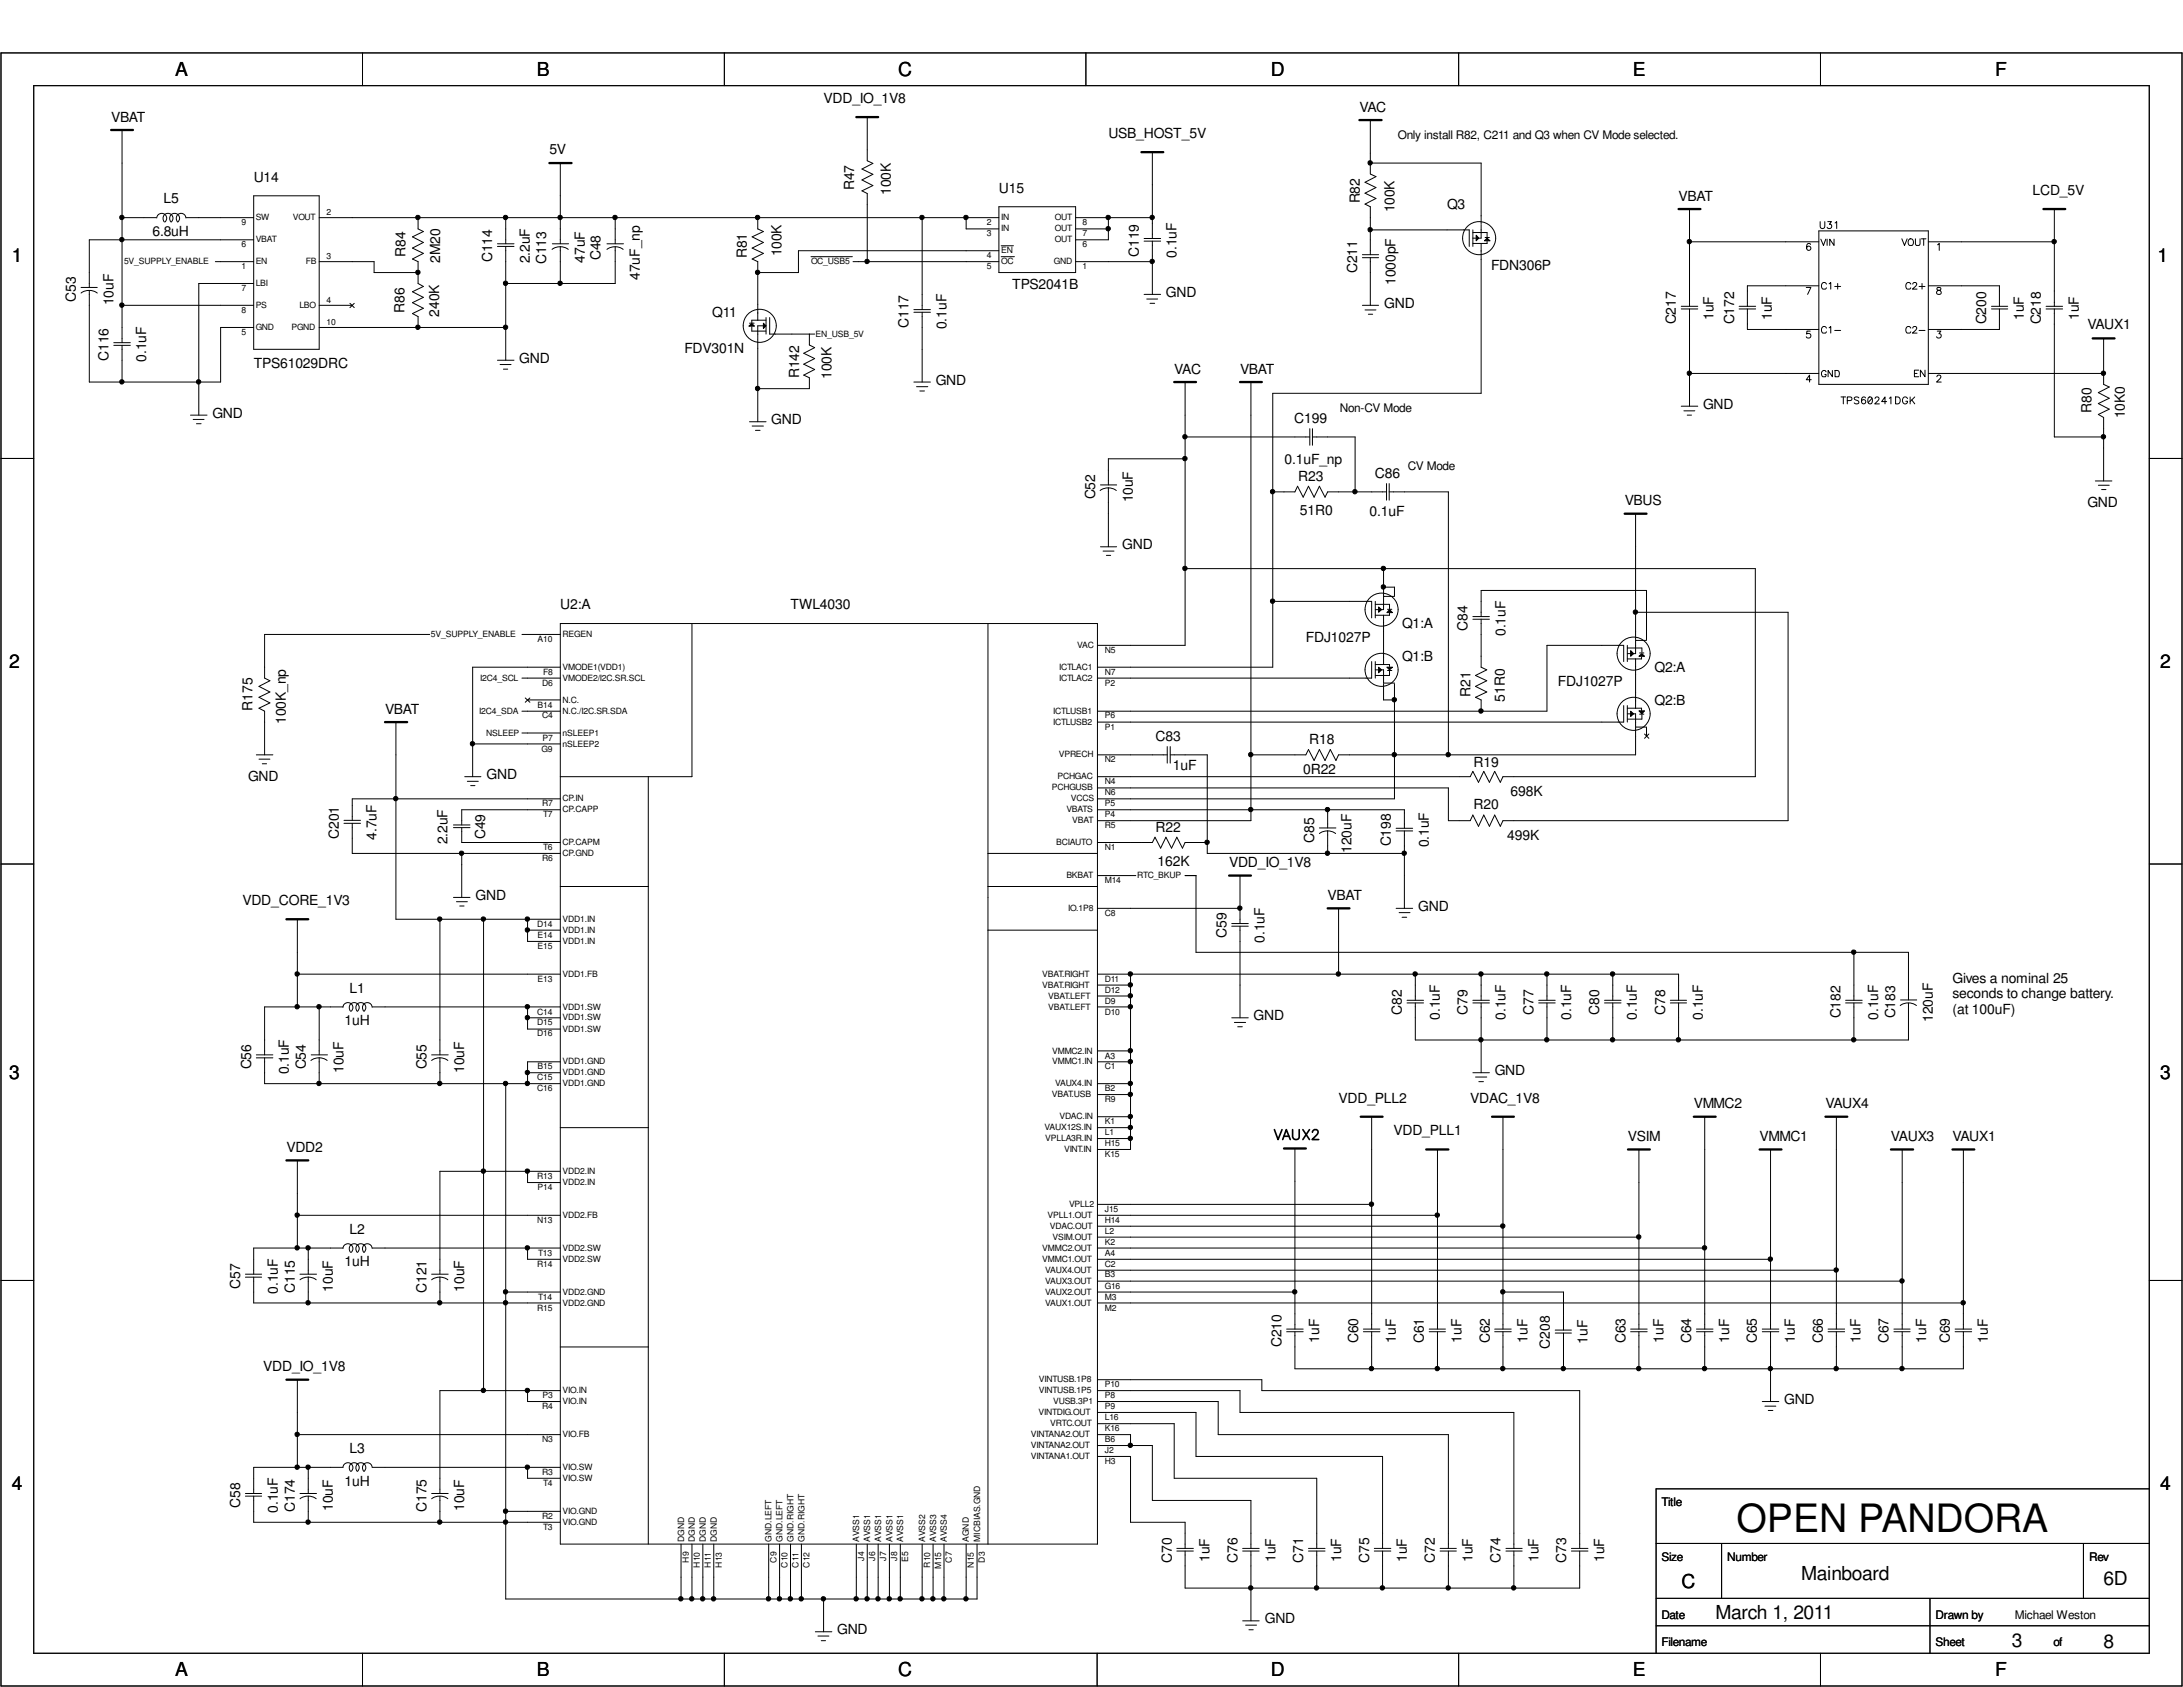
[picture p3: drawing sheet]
<svg xmlns="http://www.w3.org/2000/svg" width="279mm" height="216mm" viewBox="0 0 279 216" stroke-linecap="round" stroke-linejoin="round" font-family="sans-serif">
<defs><g id="words">
<text font-size="5" x="222.2" y="196">OPEN PANDORA</text>
<g font-size="2.5">
<text x="22.4" y="9.7">A</text>
<text x="68.7" y="9.7">B</text>
<text x="114.9" y="9.7">C</text>
<text x="162.6" y="9.7">D</text>
<text x="209" y="9.7">E</text>
<text x="255.4" y="9.7">F</text>
<text x="1.5" y="33.5">1</text>
<text x="276.1" y="33.5">1</text>
<text x="1.2" y="85.4">2</text>
<text x="276.5" y="85.4">2</text>
<text x="1.2" y="138">3</text>
<text x="276.5" y="138">3</text>
<text x="1.5" y="190.6">4</text>
<text x="276.5" y="190.6">4</text>
<text x="215.2" y="203.3">C</text>
<text x="230.5" y="202.2">Mainboard</text>
<text x="269.2" y="202.9">6D</text>
<text x="219.6" y="207.1">March 1, 2011</text>
<text x="22.4" y="214.5">A</text>
<text x="68.7" y="214.5">B</text>
<text x="114.9" y="214.5">C</text>
<text x="162.6" y="214.5">D</text>
<text x="209" y="214.5">E</text>
<text x="255.4" y="214.5">F</text>
<text x="257.5" y="210.8">3</text>
<text x="269.2" y="210.9">8</text>
</g>
<g font-size="1.8">
<text x="14.2" y="15.6">VBAT</text>
<text x="105.4" y="13.1">VDD_IO_1V8</text>
<text x="141.9" y="17.6">USB_HOST_5V</text>
<text x="174" y="14.3">VAC</text>
<text x="32.5" y="23.2">U14</text>
<text x="70.3" y="19.8">5V</text>
<text x="20.9" y="26">L5</text>
<text x="109.3" y="24.3" transform="rotate(-90 109.3 24.3)">R47</text>
<text x="114" y="24.9" transform="rotate(-90 114 24.9)">100K</text>
<text x="127.8" y="24.6">U15</text>
<text x="174" y="26" transform="rotate(-90 174 26)">R82</text>
<text x="178.5" y="27.2" transform="rotate(-90 178.5 27.2)">100K</text>
<text x="185.2" y="26.8">Q3</text>
<text x="214.8" y="25.7">VBAT</text>
<text x="260.1" y="24.9">LCD_5V</text>
<text x="19.5" y="30.2">6.8uH</text>
<text x="51.9" y="32.9" transform="rotate(-90 51.9 32.9)">R84</text>
<text x="56.3" y="33.7" transform="rotate(-90 56.3 33.7)">2M20</text>
<text x="63" y="33.6" transform="rotate(-90 63 33.6)">C114</text>
<text x="67.8" y="33.7" transform="rotate(-90 67.8 33.7)">2.2uF</text>
<text x="69.9" y="33.8" transform="rotate(-90 69.9 33.8)">C113</text>
<text x="74.8" y="33.6" transform="rotate(-90 74.8 33.6)">47uF</text>
<text x="76.9" y="33.3" transform="rotate(-90 76.9 33.3)">C48</text>
<text x="81.9" y="35.8" transform="rotate(-90 81.9 35.8)">47uF_np</text>
<text x="95.6" y="33.1" transform="rotate(-90 95.6 33.1)">R81</text>
<text x="100" y="32.8" transform="rotate(-90 100 32.8)">100K</text>
<text x="145.8" y="32.9" transform="rotate(-90 145.8 32.9)">C119</text>
<text x="150.6" y="33" transform="rotate(-90 150.6 33)">0.1uF</text>
<text x="173.7" y="35" transform="rotate(-90 173.7 35)">C211</text>
<text x="190.8" y="34.5">FDN306P</text>
<text x="9.7" y="38.7" transform="rotate(-90 9.7 38.7)">C53</text>
<text x="14.5" y="39.1" transform="rotate(-90 14.5 39.1)">10uF</text>
<text x="51.8" y="40" transform="rotate(-90 51.8 40)">R86</text>
<text x="56.2" y="40.5" transform="rotate(-90 56.2 40.5)">240K</text>
<text x="91.1" y="40.5">Q11</text>
<text x="116.3" y="42" transform="rotate(-90 116.3 42)">C117</text>
<text x="129.5" y="37">TPS2041B</text>
<text x="149.2" y="38">GND</text>
<text x="177.2" y="39.4">GND</text>
<text x="178.6" y="36.4" transform="rotate(-90 178.6 36.4)">1000pF</text>
<text x="214.5" y="41.5" transform="rotate(-90 214.5 41.5)">C217</text>
<text x="219.3" y="40.9" transform="rotate(-90 219.3 40.9)">1uF</text>
<text x="222" y="41.5" transform="rotate(-90 222 41.5)">C172</text>
<text x="226.8" y="40.9" transform="rotate(-90 226.8 40.9)">1uF</text>
<text x="254.2" y="41.5" transform="rotate(-90 254.2 41.5)">C200</text>
<text x="259" y="40.9" transform="rotate(-90 259 40.9)">1uF</text>
<text x="261.2" y="41.5" transform="rotate(-90 261.2 41.5)">C218</text>
<text x="266.1" y="40.9" transform="rotate(-90 266.1 40.9)">1uF</text>
<text x="13.9" y="46.2" transform="rotate(-90 13.9 46.2)">C116</text>
<text x="18.7" y="46.3" transform="rotate(-90 18.7 46.3)">0.1uF</text>
<text x="32.5" y="47.1">TPS61029DRC</text>
<text x="66.5" y="46.4">GND</text>
<text x="87.6" y="45.1">FDV301N</text>
<text x="121.2" y="42.1" transform="rotate(-90 121.2 42.1)">0.1uF</text>
<text x="150.3" y="47.8">VAC</text>
<text x="158.7" y="47.8">VBAT</text>
<text x="267.2" y="42.2">VAUX1</text>
<text x="27.2" y="53.5">GND</text>
<text x="102.3" y="48.4" transform="rotate(-90 102.3 48.4)">R142</text>
<text x="106.4" y="48.5" transform="rotate(-90 106.4 48.5)">100K</text>
<text x="119.8" y="49.2">GND</text>
<text x="218" y="52.3">GND</text>
<text x="267.7" y="52.8" transform="rotate(-90 267.7 52.8)">R80</text>
<text x="271.9" y="53.6" transform="rotate(-90 271.9 53.6)">10K0</text>
<text x="98.7" y="54.3">GND</text>
<text x="164.4" y="59.4">0.1uF_np</text>
<text x="165.7" y="54.1">C199</text>
<text x="140.2" y="63.9" transform="rotate(-90 140.2 63.9)">C52</text>
<text x="145" y="64.3" transform="rotate(-90 145 64.3)">10uF</text>
<text x="166.2" y="61.5">R23</text>
<text x="166.4" y="66">51R0</text>
<text x="175.3" y="66">0.1uF</text>
<text x="176" y="61.2">C86</text>
<text x="207.9" y="64.7">VBUS</text>
<text x="267.2" y="64.9">GND</text>
<text x="143.6" y="70.3">GND</text>
<text x="71.7" y="77.9">U2:A</text>
<text x="101.2" y="77.9">TWL4030</text>
<text x="167.1" y="82.2">FDJ1027P</text>
<text x="179.5" y="80.4">Q1:A</text>
<text x="187.8" y="80.7" transform="rotate(-90 187.8 80.7)">C84</text>
<text x="192.7" y="81.4" transform="rotate(-90 192.7 81.4)">0.1uF</text>
<text x="179.5" y="84.5">Q1:B</text>
<text x="188.2" y="89.2" transform="rotate(-90 188.2 89.2)">R21</text>
<text x="192.6" y="89.8" transform="rotate(-90 192.6 89.8)">51R0</text>
<text x="199.4" y="87.8">FDJ1027P</text>
<text x="211.8" y="86">Q2:A</text>
<text x="32.3" y="90.9" transform="rotate(-90 32.3 90.9)">R175</text>
<text x="36.6" y="92.7" transform="rotate(-90 36.6 92.7)">100K_np</text>
<text x="49.3" y="91.4">VBAT</text>
<text x="147.9" y="94.8">C83</text>
<text x="167.6" y="95.2">R18</text>
<text x="211.8" y="90.2">Q2:B</text>
<text x="31.7" y="100">GND</text>
<text x="62.3" y="99.7">GND</text>
<text x="150.1" y="98.5">1uF</text>
<text x="166.8" y="99.1">0R22</text>
<text x="188.6" y="98.2">R19</text>
<text x="193.3" y="101.9">698K</text>
<text x="43.3" y="107.4" transform="rotate(-90 43.3 107.4)">C201</text>
<text x="48.2" y="107.5" transform="rotate(-90 48.2 107.5)">4.7uF</text>
<text x="62.1" y="107.4" transform="rotate(-90 62.1 107.4)">C49</text>
<text x="147.9" y="106.4">R22</text>
<text x="168.2" y="107.8" transform="rotate(-90 168.2 107.8)">C85</text>
<text x="188.6" y="103.6">R20</text>
<text x="192.9" y="107.5">499K</text>
<text x="57.3" y="108.1" transform="rotate(-90 57.3 108.1)">2.2uF</text>
<text x="148.2" y="110.8">162K</text>
<text x="157.3" y="111">VDD_IO_1V8</text>
<text x="173" y="109.1" transform="rotate(-90 173 109.1)">120uF</text>
<text x="178" y="108.3" transform="rotate(-90 178 108.3)">C198</text>
<text x="182.9" y="108.5" transform="rotate(-90 182.9 108.5)">0.1uF</text>
<text x="31" y="115.8">VDD_CORE_1V3</text>
<text x="60.9" y="115.2">GND</text>
<text x="169.9" y="115.2">VBAT</text>
<text x="181.5" y="116.6">GND</text>
<text x="157" y="120" transform="rotate(-90 157 120)">C59</text>
<text x="161.8" y="120.7" transform="rotate(-90 161.8 120.7)">0.1uF</text>
<text x="249.9" y="125.8">Gives a nominal 25</text>
<text x="44.1" y="131.2">1uH</text>
<text x="44.7" y="127">L1</text>
<text x="160.4" y="130.6">GND</text>
<text x="179.4" y="129.8" transform="rotate(-90 179.4 129.8)">C82</text>
<text x="184.3" y="130.5" transform="rotate(-90 184.3 130.5)">0.1uF</text>
<text x="187.8" y="129.8" transform="rotate(-90 187.8 129.8)">C79</text>
<text x="192.7" y="130.5" transform="rotate(-90 192.7 130.5)">0.1uF</text>
<text x="196.3" y="129.8" transform="rotate(-90 196.3 129.8)">C77</text>
<text x="201.1" y="130.5" transform="rotate(-90 201.1 130.5)">0.1uF</text>
<text x="204.7" y="129.8" transform="rotate(-90 204.7 129.8)">C80</text>
<text x="209.5" y="130.5" transform="rotate(-90 209.5 130.5)">0.1uF</text>
<text x="213.1" y="129.8" transform="rotate(-90 213.1 129.8)">C78</text>
<text x="217.9" y="130.5" transform="rotate(-90 217.9 130.5)">0.1uF</text>
<text x="235.5" y="130.3" transform="rotate(-90 235.5 130.3)">C182</text>
<text x="240.4" y="130.5" transform="rotate(-90 240.4 130.5)">0.1uF</text>
<text x="242.6" y="130.3" transform="rotate(-90 242.6 130.3)">C183</text>
<text x="247.4" y="130.8" transform="rotate(-90 247.4 130.8)">120uF</text>
<text x="249.9" y="127.8">seconds to change battery.</text>
<text x="249.9" y="129.8">(at 100uF)</text>
<text x="32.1" y="136.9" transform="rotate(-90 32.1 136.9)">C56</text>
<text x="37" y="137.5" transform="rotate(-90 37 137.5)">0.1uF</text>
<text x="39.2" y="136.9" transform="rotate(-90 39.2 136.9)">C54</text>
<text x="44" y="137.3" transform="rotate(-90 44 137.3)">10uF</text>
<text x="54.6" y="136.9" transform="rotate(-90 54.6 136.9)">C55</text>
<text x="59.4" y="137.3" transform="rotate(-90 59.4 137.3)">10uF</text>
<text x="191.3" y="137.6">GND</text>
<text x="171.3" y="141.1">VDD_PLL2</text>
<text x="188.2" y="141.1">VDAC_1V8</text>
<text x="216.8" y="141.8">VMMC2</text>
<text x="233.6" y="141.8">VAUX4</text>
<text x="36.7" y="147.4">VDD2</text>
<text x="178.4" y="145.3">VDD_PLL1</text>
<text x="208.4" y="146">VSIM</text>
<text x="225.2" y="146">VMMC1</text>
<text x="242" y="146">VAUX3</text>
<text x="249.9" y="146">VAUX1</text>
<text x="44.7" y="157.9">L2</text>
<text x="30.7" y="164.9" transform="rotate(-90 30.7 164.9)">C57</text>
<text x="35.6" y="165.6" transform="rotate(-90 35.6 165.6)">0.1uF</text>
<text x="37.7" y="165.4" transform="rotate(-90 37.7 165.4)">C115</text>
<text x="42.6" y="165.3" transform="rotate(-90 42.6 165.3)">10uF</text>
<text x="44.1" y="162.1">1uH</text>
<text x="54.6" y="165.4" transform="rotate(-90 54.6 165.4)">C121</text>
<text x="59.4" y="165.3" transform="rotate(-90 59.4 165.3)">10uF</text>
<text x="164" y="172.4" transform="rotate(-90 164 172.4)">C210</text>
<text x="168.8" y="171.8" transform="rotate(-90 168.8 171.8)">1uF</text>
<text x="173.8" y="171.9" transform="rotate(-90 173.8 171.9)">C60</text>
<text x="178.6" y="171.8" transform="rotate(-90 178.6 171.8)">1uF</text>
<text x="182.2" y="171.9" transform="rotate(-90 182.2 171.9)">C61</text>
<text x="187.1" y="171.8" transform="rotate(-90 187.1 171.8)">1uF</text>
<text x="190.7" y="171.9" transform="rotate(-90 190.7 171.9)">C62</text>
<text x="195.5" y="171.8" transform="rotate(-90 195.5 171.8)">1uF</text>
<text x="198.4" y="172.6" transform="rotate(-90 198.4 172.6)">C208</text>
<text x="203.2" y="172" transform="rotate(-90 203.2 172)">1uF</text>
<text x="208" y="171.9" transform="rotate(-90 208 171.9)">C63</text>
<text x="212.9" y="171.8" transform="rotate(-90 212.9 171.8)">1uF</text>
<text x="216.5" y="171.9" transform="rotate(-90 216.5 171.9)">C64</text>
<text x="221.3" y="171.8" transform="rotate(-90 221.3 171.8)">1uF</text>
<text x="224.9" y="171.9" transform="rotate(-90 224.9 171.9)">C65</text>
<text x="229.7" y="171.8" transform="rotate(-90 229.7 171.8)">1uF</text>
<text x="233.3" y="171.9" transform="rotate(-90 233.3 171.9)">C66</text>
<text x="238.1" y="171.8" transform="rotate(-90 238.1 171.8)">1uF</text>
<text x="241.7" y="171.9" transform="rotate(-90 241.7 171.9)">C67</text>
<text x="246.5" y="171.8" transform="rotate(-90 246.5 171.8)">1uF</text>
<text x="249.6" y="171.9" transform="rotate(-90 249.6 171.9)">C69</text>
<text x="254.4" y="171.8" transform="rotate(-90 254.4 171.8)">1uF</text>
<text x="33.7" y="175.4">VDD_IO_1V8</text>
<text x="228.3" y="179.7">GND</text>
<text x="44.7" y="186">L3</text>
<text x="44.1" y="190.1">1uH</text>
<text x="30.7" y="193" transform="rotate(-90 30.7 193)">C58</text>
<text x="35.6" y="193.6" transform="rotate(-90 35.6 193.6)">0.1uF</text>
<text x="37.7" y="193.5" transform="rotate(-90 37.7 193.5)">C174</text>
<text x="42.6" y="193.4" transform="rotate(-90 42.6 193.4)">10uF</text>
<text x="54.6" y="193.5" transform="rotate(-90 54.6 193.5)">C175</text>
<text x="59.4" y="193.4" transform="rotate(-90 59.4 193.4)">10uF</text>
<text x="150" y="200" transform="rotate(-90 150 200)">C70</text>
<text x="154.8" y="199.9" transform="rotate(-90 154.8 199.9)">1uF</text>
<text x="158.4" y="200" transform="rotate(-90 158.4 200)">C76</text>
<text x="163.2" y="199.9" transform="rotate(-90 163.2 199.9)">1uF</text>
<text x="166.8" y="200" transform="rotate(-90 166.8 200)">C71</text>
<text x="171.7" y="199.9" transform="rotate(-90 171.7 199.9)">1uF</text>
<text x="175.2" y="200" transform="rotate(-90 175.2 200)">C75</text>
<text x="180" y="199.9" transform="rotate(-90 180 199.9)">1uF</text>
<text x="183.6" y="200" transform="rotate(-90 183.6 200)">C72</text>
<text x="188.5" y="199.9" transform="rotate(-90 188.5 199.9)">1uF</text>
<text x="192.1" y="200" transform="rotate(-90 192.1 200)">C74</text>
<text x="196.9" y="199.9" transform="rotate(-90 196.9 199.9)">1uF</text>
<text x="200.4" y="200" transform="rotate(-90 200.4 200)">C73</text>
<text x="205.3" y="199.9" transform="rotate(-90 205.3 199.9)">1uF</text>
<text x="107.1" y="209.2">GND</text>
<text x="161.9" y="207.8">GND</text>
</g>
<g font-size="1.5">
<text x="178.9" y="17.8">Only install R82, C211 and Q3 when CV Mode selected.</text>
<text x="171.5" y="52.7">Non-CV Mode</text>
<text x="180.2" y="60.2">CV Mode</text>
<text x="212.6" y="192.8">Title</text>
<text x="212.6" y="199.8">Size</text>
<text x="221.1" y="199.8">Number</text>
<text x="267.4" y="199.8">Rev</text>
<text x="212.6" y="207.2">Date</text>
<text x="247.7" y="207.2">Drawn by</text>
<text x="257.9" y="207.2">Michael Weston</text>
<text x="212.6" y="210.7">Filename</text>
<text x="247.7" y="210.7">Sheet</text>
<text x="262.8" y="210.7">of</text>
</g>
<g font-size="1.1">
<text x="30.9" y="28.8">9</text>
<text x="32.7" y="28.2">SW</text>
<text x="37.5" y="28.2">VOUT</text>
<text x="41.8" y="27.6">2</text>
<text x="126.3" y="28.8">2</text>
<text x="128.1" y="28.2">IN</text>
<text x="128.1" y="29.6">IN</text>
<text x="135" y="28.2">OUT</text>
<text x="135" y="29.6">OUT</text>
<text x="138.6" y="28.8">8</text>
<text x="15.9" y="33.8">5V_SUPPLY_ENABLE</text>
<text x="30.9" y="31.6">6</text>
<text x="30.9" y="34.5">1</text>
<text x="32.7" y="31">VBAT</text>
<text x="32.7" y="33.8">EN</text>
<text x="39.2" y="33.8">FB</text>
<text x="41.8" y="33.2">3</text>
<text x="103.8" y="33.8">OC_USB5</text>
<text x="126.3" y="33.1">4</text>
<text x="126.3" y="30.2">3</text>
<text x="126.3" y="34.5">5</text>
<text x="128.1" y="32.4">EN</text>
<text x="128.1" y="33.8">OC</text>
<text x="134.9" y="33.8">GND</text>
<text x="135" y="31">OUT</text>
<text x="138.6" y="30.2">7</text>
<text x="138.6" y="31.6">6</text>
<text x="138.6" y="34.5">1</text>
<text x="30.9" y="40">8</text>
<text x="30.9" y="37.3">7</text>
<text x="32.7" y="39.4">PS</text>
<text x="32.7" y="36.6">LBI</text>
<text x="38.3" y="39.4">LBO</text>
<text x="41.8" y="38.8">4</text>
<text x="41.8" y="41.6">10</text>
<text x="30.9" y="42.9">5</text>
<text x="32.7" y="42.2">GND</text>
<text x="37.3" y="42.2">PGND</text>
<text x="104.4" y="43.1">EN_USB_5V</text>
<text x="55.2" y="81.5">5V_SUPPLY_ENABLE</text>
<text x="68.8" y="82.1">A10</text>
<text x="72" y="81.5">REGEN</text>
<text x="137.9" y="82.9">VAC</text>
<text x="141.4" y="83.6">N5</text>
<text x="61.5" y="87.1">I2C4_SCL</text>
<text x="69.4" y="87.8">D6</text>
<text x="69.5" y="86.4">F8</text>
<text x="72" y="85.7">VMODE1(VDD1)</text>
<text x="72" y="87.1">VMODE2/I2C.SR.SCL</text>
<text x="72" y="89.9">N.C.</text>
<text x="135.6" y="87.1">ICTLAC2</text>
<text x="135.6" y="85.7">ICTLAC1</text>
<text x="141.4" y="87.8">P2</text>
<text x="141.4" y="86.4">N7</text>
<text x="61.3" y="91.4">I2C4_SDA</text>
<text x="62.2" y="94.1">NSLEEP</text>
<text x="68.8" y="90.6">B14</text>
<text x="69.4" y="91.9">C4</text>
<text x="69.4" y="94.8">P7</text>
<text x="72" y="91.4">N.C./I2C.SR.SDA</text>
<text x="72" y="95.5">nSLEEP2</text>
<text x="72" y="94.1">nSLEEP1</text>
<text x="134.8" y="92.8">ICTLUSB2</text>
<text x="134.8" y="91.4">ICTLUSB1</text>
<text x="141.4" y="93.4">P1</text>
<text x="141.4" y="91.9">P6</text>
<text x="69.3" y="96.2">G9</text>
<text x="134.6" y="101.1">PCHGUSB</text>
<text x="135.3" y="99.7">PCHGAC</text>
<text x="135.5" y="96.9">VPRECH</text>
<text x="141.4" y="97.6">N2</text>
<text x="141.4" y="100.4">N4</text>
<text x="141.4" y="101.8">N6</text>
<text x="69.4" y="103.2">R7</text>
<text x="69.5" y="104.6">T7</text>
<text x="72" y="102.6">CP.IN</text>
<text x="72" y="104">CP.CAPP</text>
<text x="136.5" y="104">VBATS</text>
<text x="137.1" y="102.6">VCCS</text>
<text x="137.2" y="105.4">VBAT</text>
<text x="141.4" y="106">R5</text>
<text x="141.4" y="104.6">P4</text>
<text x="141.4" y="103.2">P5</text>
<text x="69.4" y="110.2">R6</text>
<text x="69.5" y="108.8">T6</text>
<text x="72" y="109.6">CP.GND</text>
<text x="72" y="108.2">CP.CAPM</text>
<text x="135.2" y="108.2">BCIAUTO</text>
<text x="136.5" y="112.4">BKBAT</text>
<text x="141.4" y="113">M14</text>
<text x="141.4" y="108.8">N1</text>
<text x="145.5" y="112.4">RTC_BKUP</text>
<text x="68.7" y="118.6">D14</text>
<text x="72" y="118">VDD1.IN</text>
<text x="72" y="119.4">VDD1.IN</text>
<text x="136.7" y="116.6">IO.1P8</text>
<text x="141.4" y="117.2">C8</text>
<text x="68.8" y="121.4">E15</text>
<text x="68.8" y="120">E14</text>
<text x="68.8" y="125.6">E13</text>
<text x="72" y="120.8">VDD1.IN</text>
<text x="72" y="125">VDD1.FB</text>
<text x="133.4" y="125">VBAT.RIGHT</text>
<text x="141.4" y="125.6">D11</text>
<text x="68.7" y="131.2">D15</text>
<text x="68.7" y="129.8">C14</text>
<text x="72" y="130.6">VDD1.SW</text>
<text x="72" y="129.2">VDD1.SW</text>
<text x="133.4" y="126.4">VBAT.RIGHT</text>
<text x="134.2" y="129.2">VBAT.LEFT</text>
<text x="134.2" y="127.8">VBAT.LEFT</text>
<text x="141.4" y="127">D12</text>
<text x="141.4" y="129.8">D10</text>
<text x="141.4" y="128.4">D9</text>
<text x="68.7" y="132.6">D16</text>
<text x="68.8" y="136.9">B15</text>
<text x="72" y="137.6">VDD1.GND</text>
<text x="72" y="136.2">VDD1.GND</text>
<text x="72" y="132">VDD1.SW</text>
<text x="134.7" y="134.8">VMMC2.IN</text>
<text x="134.7" y="136.2">VMMC1.IN</text>
<text x="141.4" y="135.5">A3</text>
<text x="141.4" y="136.9">C1</text>
<text x="68.7" y="139.7">C16</text>
<text x="68.7" y="138.3">C15</text>
<text x="72" y="139">VDD1.GND</text>
<text x="134.6" y="140.4">VBAT.USB</text>
<text x="135" y="139">VAUX4.IN</text>
<text x="135.6" y="143.3">VDAC.IN</text>
<text x="141.4" y="143.9">K1</text>
<text x="141.4" y="139.7">B2</text>
<text x="141.4" y="141.1">R9</text>
<text x="133.7" y="144.7">VAUX12S.IN</text>
<text x="133.8" y="146">VPLLA3R.IN</text>
<text x="136.2" y="147.4">VINT.IN</text>
<text x="141.4" y="148.1">K15</text>
<text x="141.4" y="146.7">H15</text>
<text x="141.4" y="145.3">L1</text>
<text x="68.7" y="150.9">R13</text>
<text x="68.8" y="152.3">P14</text>
<text x="72" y="155.9">VDD2.FB</text>
<text x="72" y="151.6">VDD2.IN</text>
<text x="72" y="150.2">VDD2.IN</text>
<text x="134.1" y="155.9">VPLL1.OUT</text>
<text x="136.8" y="154.5">VPLL2</text>
<text x="141.4" y="155.1">J15</text>
<text x="68.7" y="156.5">N13</text>
<text x="68.9" y="160.7">T13</text>
<text x="72" y="160.1">VDD2.SW</text>
<text x="72" y="161.5">VDD2.SW</text>
<text x="133.4" y="160.1">VMMC2.OUT</text>
<text x="133.4" y="161.5">VMMC1.OUT</text>
<text x="134.4" y="157.3">VDAC.OUT</text>
<text x="134.7" y="158.7">VSIM.OUT</text>
<text x="141.4" y="159.3">K2</text>
<text x="141.4" y="160.7">A4</text>
<text x="141.4" y="156.5">H14</text>
<text x="141.4" y="157.9">L2</text>
<text x="68.7" y="167.7">R15</text>
<text x="68.7" y="162.1">R14</text>
<text x="68.9" y="166.3">T14</text>
<text x="72" y="167.1">VDD2.GND</text>
<text x="72" y="165.7">VDD2.GND</text>
<text x="133.8" y="164.3">VAUX3.OUT</text>
<text x="133.8" y="167.1">VAUX1.OUT</text>
<text x="133.8" y="162.9">VAUX4.OUT</text>
<text x="133.8" y="165.7">VAUX2.OUT</text>
<text x="141.4" y="164.9">G16</text>
<text x="141.4" y="167.7">M2</text>
<text x="141.4" y="163.5">B3</text>
<text x="141.4" y="166.3">M3</text>
<text x="141.4" y="162.1">C2</text>
<text x="69.4" y="178.9">P3</text>
<text x="72" y="179.7">VIO.IN</text>
<text x="72" y="178.3">VIO.IN</text>
<text x="133" y="176.9">VINTUSB.1P8</text>
<text x="133" y="178.3">VINTUSB.1P5</text>
<text x="134.8" y="179.7">VUSB.3P1</text>
<text x="141.4" y="177.5">P10</text>
<text x="141.4" y="178.9">P8</text>
<text x="69.4" y="180.3">R4</text>
<text x="69.4" y="184.6">N3</text>
<text x="72" y="183.9">VIO.FB</text>
<text x="132" y="185.3">VINTANA2.OUT</text>
<text x="132" y="183.9">VINTANA2.OUT</text>
<text x="132.9" y="181.1">VINTDIG.OUT</text>
<text x="134.4" y="182.5">VRTC.OUT</text>
<text x="141.4" y="183.1">K16</text>
<text x="141.4" y="186">J2</text>
<text x="141.4" y="181.7">L16</text>
<text x="141.4" y="184.6">B6</text>
<text x="141.4" y="180.3">P9</text>
<text x="69.4" y="188.8">R3</text>
<text x="69.5" y="190.2">T4</text>
<text x="72" y="189.5">VIO.SW</text>
<text x="72" y="188.1">VIO.SW</text>
<text x="132" y="186.7">VINTANA1.OUT</text>
<text x="141.4" y="187.4">H3</text>
<text x="69.4" y="194.4">R2</text>
<text x="69.5" y="195.8">T3</text>
<text x="72" y="193.8">VIO.GND</text>
<text x="72" y="195.2">VIO.GND</text>
<text x="87.5" y="197.3" transform="rotate(-90 87.5 197.3)">DGND</text>
<text x="88.9" y="197.3" transform="rotate(-90 88.9 197.3)">DGND</text>
<text x="90.3" y="197.3" transform="rotate(-90 90.3 197.3)">DGND</text>
<text x="91.7" y="197.3" transform="rotate(-90 91.7 197.3)">DGND</text>
<text x="98.8" y="197.3" transform="rotate(-90 98.8 197.3)">GND.LEFT</text>
<text x="100.2" y="197.3" transform="rotate(-90 100.2 197.3)">GND.LEFT</text>
<text x="101.6" y="197.3" transform="rotate(-90 101.6 197.3)">GND.RIGHT</text>
<text x="103" y="197.3" transform="rotate(-90 103 197.3)">GND.RIGHT</text>
<text x="110" y="197.3" transform="rotate(-90 110 197.3)">AVSS1</text>
<text x="111.4" y="197.3" transform="rotate(-90 111.4 197.3)">AVSS1</text>
<text x="112.8" y="197.3" transform="rotate(-90 112.8 197.3)">AVSS1</text>
<text x="114.2" y="197.3" transform="rotate(-90 114.2 197.3)">AVSS1</text>
<text x="115.6" y="197.3" transform="rotate(-90 115.6 197.3)">AVSS1</text>
<text x="118.4" y="197.3" transform="rotate(-90 118.4 197.3)">AVSS2</text>
<text x="119.8" y="197.3" transform="rotate(-90 119.8 197.3)">AVSS3</text>
<text x="121.2" y="197.3" transform="rotate(-90 121.2 197.3)">AVSS4</text>
<text x="124" y="197.3" transform="rotate(-90 124 197.3)">AGND</text>
<text x="125.4" y="197.3" transform="rotate(-90 125.4 197.3)">MICBIAS.GND</text>
<text x="88.2" y="200" transform="rotate(-90 88.2 200)">H9</text>
<text x="89.6" y="200.6" transform="rotate(-90 89.6 200.6)">H10</text>
<text x="91" y="200.6" transform="rotate(-90 91 200.6)">H11</text>
<text x="92.4" y="200.6" transform="rotate(-90 92.4 200.6)">H13</text>
<text x="99.4" y="200" transform="rotate(-90 99.4 200)">C9</text>
<text x="100.8" y="200.6" transform="rotate(-90 100.8 200.6)">C10</text>
<text x="102.2" y="200.6" transform="rotate(-90 102.2 200.6)">C11</text>
<text x="103.6" y="200.6" transform="rotate(-90 103.6 200.6)">C12</text>
<text x="110.6" y="199.7" transform="rotate(-90 110.6 199.7)">J4</text>
<text x="112" y="199.7" transform="rotate(-90 112 199.7)">J6</text>
<text x="113.4" y="199.7" transform="rotate(-90 113.4 199.7)">J7</text>
<text x="114.8" y="199.7" transform="rotate(-90 114.8 199.7)">J8</text>
<text x="116.2" y="199.9" transform="rotate(-90 116.2 199.9)">E5</text>
<text x="119" y="200.6" transform="rotate(-90 119 200.6)">R10</text>
<text x="120.4" y="200.7" transform="rotate(-90 120.4 200.7)">M15</text>
<text x="121.8" y="200" transform="rotate(-90 121.8 200)">C7</text>
<text x="124.6" y="200.6" transform="rotate(-90 124.6 200.6)">N15</text>
<text x="126.1" y="200" transform="rotate(-90 126.1 200)">D3</text>
</g>
</g></defs>
<g fill="none" stroke="#000" stroke-width=".13">
<path d="M.1 6.8h279.2v209h-279.2zM4.3 11h270.8v200.6h-270.8zM15.6 16.6v27.3M46.4 6.8v4.2M92.7 6.8v4.2M111 15v5.6l.7 .3-1.4 .7 1.4 .7-1.4 .7 1.4 .7-1.4 .7 .7 .4v8.7M139 6.8v4.2M147.5 19.5v11M175.4 15.4v6.9l.7 .3-1.4 .7 1.4 .7-1.4 .7 1.4 .7-1.4 .7 .7 .4v6.1M186.7 6.8v4.2M233 6.8v4.2M10.4 37.5a1.76 1.76 0 0 1 2 0"/>
<path d="M10.4 36.8h2M11.4 37.2v11.7h16.8v-7h4.3M15.6 39.1h16.9M15.6 27.9h4.4M20.1 27.9a.63 .63 0 0 1 .9-.5 .63 .63 0 0 1 .1 1M21 28.4a.64 .64 0 0 1 0-.9 .64 .64 0 0 1 .9 0 .64 .64 0 0 1 0 .9M21.9 28.4a.64 .64 0 0 1 0-.9 .64 .64 0 0 1 .9 0 .64 .64 0 0 1 0 .9M23.8 27.9a.63 .63 0 0 0-.9-.5 .63 .63 0 0 0-.2 1M23.8 27.9h8.7M27.6 33.5h4.9M32.5 36.3h-7.1v16.8M32.5 30.7h-21.1v6.1"/>
<path d="M32.5 25.1h8.4v19.6h-8.4zM40.9 33.5h7v1.4h5.6M40.9 39.1h4.2M40.9 27.9h86.9M44.8 38.8l.5 .6M45.3 38.8l-.5 .6M53.5 27.9v1.4l.7 .3-1.4 .7 1.4 .7-1.4 .7 1.4 .7-1.4 .7 .7 .4v2.8l.7 .4-1.4 .6 1.4 .8-1.4 .6 1.4 .8-1.4 .6 .7 .4v1.4M63.7 31.2h2.1M63.7 31.5h2.1M64.7 27.9v3.3M64.7 31.5v14.6M70.7 31.9a1.76 1.76 0 0 1 2 0"/>
<path d="M70.7 31.2h2.1M71.7 20.9v10.3M71.7 31.5v4.8M77.7 31.9a1.76 1.76 0 0 1 2.1 0M77.7 31.2h2.1M78.7 31.5v4.8h-14M78.7 27.9v3.3M97 27.9v1.4l.7 .3-1.4 .7 1.4 .7-1.4 .7 1.4 .7-1.4 .7 .7 .4v7.5M103.8 32.9h5.3M109.2 33.5h18.6M117 40h2.1M117 39.6h2.1"/>
<path d="M118 27.9v11.7M118 40v8.9M123.7 27.9v1.4h4.1M127.8 32.1h-25.6v2.8h-5.2M127.8 26.5h9.9v8.4h-9.9zM128.1 32.9h1.7M128.1 31.5h1.6M137.7 33.5h9.8M137.7 27.9h9.8M137.7 29.3h4.2M141.9 27.9v2.8h-4.2M146.4 30.9h2.1"/>
<path d="M146.4 30.5h2.1M146.4 37.7h2.1M146.8 38.3h1.4M147.2 38.8h.6M147.5 30.9v6.8M174.4 39.1h2M174.4 33h2M174.4 32.6h2M174.7 39.7h1.4M175.4 20.9h14.2v7.8M175.4 33v6.1M175.4 29.4h12.6v2.1"/>
<path d="M188.5 29.8h1.8v.5M188.5 29.4v2.1M188.9 30.1l.4 .4-.4 .3zM189.6 28.8v1.7h-1.1M189.6 31.2v19.1h-26.7v35.1h-22.4M190.1 30.4h.5M190.3 30.5l.4 .3h-.7zM190.3 30.9v.3h-1.8M215.2 39.5h2.1M215.2 39.2h2.1M216.2 26.8v12.4M216.2 39.5v12.5"/>
<path d="M216.2 30.9h16.6M222.6 39.5h2.1M222.6 39.2h2.1M223.6 39.5v2.7h9.2M231.2 36.8h.6l-.4 .9M231.7 31.3v-.1a.29 .29 0 0 0-.4 .1 .52 .52 0 0 0 .2 .7 .28 .28 0 0 0 .3-.2 .28 .28 0 0 0-.3-.3 .28 .28 0 0 0-.3 .2M232.8 36.6h-9.2v2.6M232.8 29.5h14v19.7h-14zM233 28.4v.6l.2 .3 .3-.2 .1-.7M233 30.6l.4 .8 .3-.8M233.8 36.4a.33 .33 0 0 0-.4-.2 .33 .33 0 0 0-.3 .3l.1 .3 .1 .2h.3l.2-.2M233.8 30.6v.8"/>
<path d="M233.9 28.4h.5l-.3 .3a.3 .3 0 0 1 .3 .5 .3 .3 0 0 1-.6-.1M234.1 36.3l.2-.1v.8M234.7 30.6v.8l-.5-.8v.8M234.8 36.7h.8M234.9 28.5l.2-.1v.9M235.2 36.3v.7M243.4 30.6l.4 .8 .3-.8M244.3 30.7l.1-.1a.44 .44 0 0 1 .5 .3 .44 .44 0 0 1-.2 .5h-.3l-.1-.1-.1-.2zM244.6 36.4a.33 .33 0 0 0-.4-.2 .33 .33 0 0 0-.3 .3l.1 .3 .1 .2h.3l.2-.2M244.8 36.4l.2-.2h.2l.1 .1-.1 .3-.4 .4h.6M245.2 30.6v.6l.1 .2h.3l.1-.1v-.7M245.6 36.7h.8"/>
<path d="M245.9 30.6h.6M246 36.3v.7M246.2 30.6v.8M246.8 36.6h9.1v2.6M246.8 30.9h16.1M247.9 36.8v.3l.4 .1 .2 .2a.3 .3 0 0 1-.3 .3 .3 .3 0 0 1-.3-.3l.1-.2 .4-.1v-.2a.33 .33 0 0 0-.5-.1zM248 31.3l.2-.1v.8M254.9 39.5h2.1M254.9 39.2h2.1M255.9 39.5v2.7h-9.1M261.9 39.5h2.1M261.9 39.2h2.1"/>
<path d="M262.9 26.8v12.4M262.9 39.5v16.4h6.3M.1 58.7h4.2M14.6 44.2h2.1M14.6 43.9h2.1M15.6 44.2v4.7M24.4 53.1h2.1M24.7 53.7h1.4M25.1 54.2h.6M40.9 41.9h23.8M63.7 46.1h2.1M64 46.7h1.4"/>
<path d="M64.4 47.2h.6M95.8 41.7l.4-.3 .4 .3zM95.9 41.4h.6M95.9 54h2.1M96.2 41.8v.6h1.8M96.3 54.5h1.4M96.7 55.1h.6M97 43.4v10.6M97.7 41.4l.3 .3-.3 .3zM98 41.7h-1v1.7M98 41h-1.8v.3M98 40.6v2.2"/>
<path d="M98.5 40.6v2.2h5.8M103.6 42.8v1.4l.7 .3-1.4 .7 1.4 .7-1.4 .7 1.4 .7-1.4 .7 .7 .3v1.4h-6.6M117 48.9h2.1M117.3 49.5h1.4M117.7 50h.6M151.7 48.9v33.7h-11.2M151.7 58.7h-9.8v3.4M151.7 55.9h15.9M160.1 48.9v56.1h-19.6M167.6 54.9v2.1M168 55.9h5.4v7M168 54.9v2.1"/>
<path d="M175.1 40.2h.6M215.2 52h2.1M215.5 52.6h1.4M215.9 53.1h.6M216.2 47.8h16.6M231.7 42.4h-.4l-.1 .4a.31 .31 0 0 1 .5-.1 .31 .31 0 0 1-.1 .5 .31 .31 0 0 1-.4-.1M231.8 48.6h-.6l.4-.6v.9M233.7 47.6a.31 .31 0 0 0-.3-.2 .31 .31 0 0 0-.3 .3l.1 .3 .1 .2h.3l.1-.3h-.1M233.8 42a.33 .33 0 0 0-.4-.2 .33 .33 0 0 0-.3 .3l.1 .4 .1 .1h.3l.2-.1M234.1 42l.2-.2v.8M234.5 47.4v.8l-.5-.8v.8M234.8 42.3h.8"/>
<path d="M234.9 47.4h.3a.5 .5 0 0 1 .1 .8h-.4zM235.6 50.8h.6M235.9 50.8v.9M236.4 51.3l.5-.1 .1-.1v-.2l-.6-.1v.9M237.9 50.9l-.2-.1-.4 .1 .1 .2 .4 .2 .1 .1v.2l-.2 .1-.4-.1M238.8 50.9l-.1-.1a.29 .29 0 0 0-.4 .2 .52 .52 0 0 0 .2 .7 .28 .28 0 0 0 .3-.3 .28 .28 0 0 0-.3-.3 .28 .28 0 0 0-.2 .3M239.2 50.8a.29 .29 0 0 1 .4 .2v.2a.38 .38 0 0 1-.3 .5 .57 .57 0 0 1-.1-.9zM239.6 51l-.5 .5M240 51l.2-.2h.2l.1 .2-.1 .3-.5 .4h.6M241.5 51.4h-.7l.5-.6v.9M241.8 51l.2-.2v.9M242.6 50.8h.3a.47 .47 0 0 1 .3 .4 .47 .47 0 0 1-.3 .5h-.3z"/>
<path d="M244.1 51a.33 .33 0 0 0-.3-.2 .33 .33 0 0 0-.3 .3v.3a.32 .32 0 0 0 .3 .3 .32 .32 0 0 0 .3-.3h-.2M244.5 50.8v.9M244.6 42a.33 .33 0 0 0-.4-.2 .33 .33 0 0 0-.3 .3l.1 .4 .1 .1h.3l.2-.1M244.7 51.2l.4 .5M244.8 42l.2-.2h.2l.1 .2-.1 .2-.4 .4h.6M245 47.8h.4M245.1 50.8l-.6 .6M245.6 47.4h-.6v.8h.6M245.6 42.3h.8M246.4 47.4v.8l-.6-.8v.8M246.8 47.8h22.4M247.9 48.2l.2-.2h.2l.1 .2-.1 .3-.4 .4h.6"/>
<path d="M247.9 42.4h.5l-.2 .3a.3 .3 0 0 1 .2 .5 .3 .3 0 0 1-.5-.1M269.2 43.3v5.9l.8 .3-1.4 .7 1.4 .8-1.4 .6 1.4 .8-1.4 .6 .6 .4v8.2M275.1 58.7h4.2M71.7 79.8h68.8v117.8h-68.8zM88.6 79.8v19.6h-16.9M126.4 79.8v117.8M140.8 62.8a1.76 1.76 0 0 1 2.1 0M140.8 62.1h2.1M140.8 70h2.1M141.2 70.5h1.4M141.6 71.1h.6M141.9 62.4v7.6"/>
<path d="M151.7 72.8h73v26.6h-32.3l-.4 .7-.7-1.4-.7 1.4-.7-1.4-.7 1.4-.7-1.4-.3 .7h-47.7M162.9 62.9h2.8l.4-.7 .7 1.4 .7-1.4 .7 1.4 .7-1.4 .7 1.4 .3-.7h7.6M162.9 77h12.7v2.1M176 77.3h1.8v.6M176 77v2.1M176.4 77.7l.4 .3-.4 .4zM177.1 72.8v3.5M177.1 78.7v6.3M177.1 75.1h1.4v1.2M177.5 61.9v2.1M177.6 78h.5M177.8 62.9h7.6v33.7"/>
<path d="M177.8 61.9v2.1M177.8 78l.4 .4h-.7zM177.8 78.4v.3h-1.8M178.5 76.3h-1.4v1.7h-1.1M188.5 79.2h2.1M188.5 78.9h2.1M189.6 78.9v-3.3h21.1v6.3M189.6 79.2v6.2l.7 .3-1.5 .7 1.5 .7-1.5 .7 1.5 .8-1.5 .6 .8 .4v1.4M209.3 78.4h19.6v26.6h-36.5l-.4 .7-.7-1.4-.7 1.4-.7-1.4-.7 1.4-.7-1.4-.3 .7h-2.8v-4.2h-44.9M209.3 65.7v16.2M268.2 61.6h2.1M268.6 62.1h1.4"/>
<path d="M269 62.7h.5M32.8 96.6h2.1M33.1 97.2h1.4M33.6 97.7h.5M50.7 92.4v25.2h21M55 81.2h-21.1v5.6l.6 .3-1.4 .7 1.4 .8-1.4 .6 1.4 .8-1.4 .6 .8 .4v5.6M59.5 99.4h2.1M59.8 100h1.4M60.5 95.2h11.2M66.8 91h4.9M66.8 81.2h4.9M66.8 93.8h4.9"/>
<path d="M66.8 86.8h4.9M67.2 89.3l.6 .6M67.5 89.6h4.2M67.8 89.3l-.6 .6M71.7 85.4h-11.2v14M83 99.4v98.2M140.5 96.6h8.9M149.4 95.5v2.2M149.8 96.6h4.7v12.6h25.2M149.8 95.5v2.2M175.6 84.7v2.1h-35.1M176 85.7h1.1v1.7h1.4"/>
<path d="M176 85h1.8v.3M176 84.7v2.1M176.4 85.4l.4 .3-.4 .4zM177.1 87.5v2.1h1.4M177.5 85.4h.7l-.4 .3zM177.6 85.8h.5M177.8 85.9v.5h-1.8M178.5 87.5v14.7h-38M207.8 84.7v-2.1h-9.8v8.4h-57.5M207.8 90.3v2.1h-67.3M208.3 91.4h1v1.6h1.4M208.3 82.9h1.8v.6"/>
<path d="M208.3 90.6h1.8v.3M208.3 82.6v2.1M208.3 90.3v2.1M208.7 91l.4 .4-.4 .3zM208.7 83.3l.4 .4-.4 .3zM209.3 93.1v3.5h-38l-.3 .7-.7-1.4-.7 1.4-.7-1.4-.7 1.4-.7-1.4-.4 .7h-7M209.3 84.3v6.3M209.8 91h.7l-.4 .4zM209.8 84l.3-.3 .4 .3zM209.8 91.4h.6M209.8 83.6h.6M210.1 84.1v.2h-1.8"/>
<path d="M210.1 91.5v.5h-1.8M210.5 93.9l.5 .6M210.7 93.1v1.1M210.7 82h-1.4v1.7h-1M211 93.9l-.5 .6M.1 110.6h4.2M38.1 117.6v11.3M44 105.4h2.1M44 105h2.1M45.1 105.4v3.8h26.6M56.3 117.6v17.4M58 105.9h2.2"/>
<path d="M58 105.6h2.2M58 114.9h2.2M58.4 115.4h1.4M58.8 116h.6M59.1 105.9v1.9h12.6M59.1 109.2v5.7M60.2 100.5h.6M61.9 117.6v60.4M67.5 117.6v2.9h4.2M67.5 119h4.2M71.7 103.6h-12.6v2M71.7 102.2h-26.6v2.8"/>
<path d="M71.7 113.5h11.3M126.4 109.2h14.1M126.4 119h14.1M126.4 113.5h14.1M140.5 112.1h4.9M140.5 107.8h7l.3-.7 .7 1.4 .7-1.4 .7 1.4 .7-1.4 .7 1.4 .4-.7h2.8M140.5 103.6h39.2v2.4M140.5 116.2h18.2M151.7 112.1h1.4v9.8h91.2v6.1M157.6 118.5h2.2M157.6 118.2h2.2M158.7 112.1v6.1"/>
<path d="M158.7 118.5v11.8M168.9 106.7a1.76 1.76 0 0 1 2 0M168.9 106h2.1M169.9 103.6v2.4M169.9 106.3v2.9M171.3 116.2v8.5M178.7 116.2h2.1M178.7 106.3h2.1M178.7 106h2.1M179.1 116.8h1.4M179.5 117.4h.5M179.7 106.3v9.9"/>
<path d="M275.1 110.6h4.2M32.8 135h2.1M32.8 135.4h2.1M33.9 135.4v3.3h37.8M38.1 124.7h33.6M39.8 135.7a1.76 1.76 0 0 1 2.1 0M39.8 135h2.1M40.9 128.9v6.1M40.9 135.3v3.4M43.9 128.9a.63 .63 0 0 1 .9-.5 .63 .63 0 0 1 .2 1M43.9 128.9h-10v6.1M44.9 129.4a.64 .64 0 0 1 0-.9 .64 .64 0 0 1 .9 0 .64 .64 0 0 1 0 .9"/>
<path d="M45.7 129.4a.64 .64 0 0 1 0-.9 .64 .64 0 0 1 .9 0 .64 .64 0 0 1 0 .9M47.6 128.9a.63 .63 0 0 0-.9-.5 .63 .63 0 0 0-.1 1M47.7 128.9h24M55.2 135.7a1.76 1.76 0 0 1 2.1 0M55.2 135h2.2M56.3 135.3v3.4M64.7 138.7v65.9h60.4v-7M67.5 128.9v2.8h4.2M67.5 130.3h4.2M67.5 137.3h4.2M71.7 135.9h-4.2v2.8M140.5 124.7h74.3v3.3"/>
<path d="M140.5 128.9h4.2M140.5 138.7h4.2M140.5 134.5h4.2M140.5 135.9h4.2M140.5 126.1h4.2M140.5 127.5h4.2M144.7 124.7v22.4h-4.2M157.6 130.3h2.2M158 130.9h1.4M158.4 131.4h.6M180.1 128.4h2.1M180.1 128h2.1"/>
<path d="M181.1 124.7v3.3M181.1 128.4v4.7h63.2v-4.7M188.5 128.4h2.1M188.5 128h2.1M188.5 137.3h2.1M188.8 137.8h1.5M189.3 138.4h.6M189.6 124.7v3.3M189.6 128.4v8.9M196.9 128.4h2.2M196.9 128h2.2M198 124.7v3.3"/>
<path d="M198 128.4v4.7M205.4 128.4h2.1M205.4 128h2.1M206.4 124.7v3.3M206.4 128.4v4.7M213.8 128.4h2.1M213.8 128h2.1M214.8 128.4v4.7M236.2 128.4h2.1M236.2 128h2.1M237.3 121.9v6.1M237.3 128.4v4.7"/>
<path d="M243.2 128.7a1.76 1.76 0 0 1 2.1 0M243.2 128h2.1M38.1 148.5v11.2M38.1 155.5h33.6M39.5 159.7v3.4M43.9 159.8a.63 .63 0 0 1 .9-.6 .63 .63 0 0 1 .2 1.1M43.9 159.7h-11.4v3.4M47.6 159.8a.63 .63 0 0 0-.9-.6 .63 .63 0 0 0-.1 1.1M47.7 159.7h24M67.5 149.9v1.4h4.2M67.5 159.7v1.5h4.2M71.7 149.9h-15.4v13.2"/>
<path d="M71.7 144.3h11.3M140.5 159.7h77.7M140.5 154.1h35.1M140.5 155.5h43.5M140.5 156.9h51.9M140.5 158.3h69.3M140.5 142.9h4.2M140.5 140.1h4.2M140.5 145.7h4.2M140.5 144.3h4.2M165.7 147v23.1M175.6 142.9v27.2"/>
<path d="M184 147.1v23M192.4 142.9v27.2M209.8 147.1v23M218.2 142.9v27.2M226.6 147.1v23M235 142.9v27.2M243.5 147.1v23M251.3 147.1v23M.1 163.9h4.2M31.4 163.1h2.1M31.4 163.4h2.1M32.5 163.4v3.4h39.2"/>
<path d="M38.1 176.6v11.2M38.4 163.8a1.76 1.76 0 0 1 2.1 0M38.4 163.1h2.1M39.5 163.4v3.4M44.9 160.3a.64 .64 0 0 1 0-.9 .64 .64 0 0 1 .9 0 .64 .64 0 0 1 0 .9M45.7 160.3a.64 .64 0 0 1 0-.9 .64 .64 0 0 1 .9 0 .64 .64 0 0 1 0 .9M55.2 163.8a1.76 1.76 0 0 1 2.1 0M55.2 163.1h2.2M56.3 163.4v3.4M64.7 165.4h7M67.5 178v1.4h4.2M71.7 178h-15.4v13.1"/>
<path d="M71.7 172.4h11.3M140.5 179.4h15.4v4.2h29.5v14.6M140.5 176.6h21v1.4h40.7v20.2M140.5 178h18.2v2.8h35.1v17.4M140.5 166.8h110.8M140.5 165.4h25.2M140.5 161.2h86.1M140.5 162.6h94.5M140.5 164h103M164.7 170.4h2.1M164.7 170.1h2.1M165.7 170.4v4.8h85.6v-4.8"/>
<path d="M174.5 170.4h2.1M174.5 170.1h2.1M175.6 170.4v4.8M182.9 170.4h2.1M182.9 170.1h2.1M184 170.4v4.8M191.3 170.4h2.1M191.3 170.1h2.1M192.4 165.4h7.7v4.8M192.4 170.4v4.8M199.1 170.6h2M199.1 170.2h2"/>
<path d="M200.1 170.6v4.6M208.7 170.4h2.1M208.7 170.1h2.1M209.8 170.4v4.8M217.1 170.4h2.1M217.1 170.1h2.1M218.2 170.4v4.8M225.6 170.4h2.1M225.6 170.1h2.1M225.6 179.4h2.1M225.9 180h1.4M226.6 170.4v9"/>
<path d="M234 170.4h2.1M234 170.1h2.1M235 170.4v4.8M242.4 170.4h2.1M242.4 170.1h2.1M243.5 170.4v4.8M250.2 170.4h2.1M250.2 170.1h2.1M275.1 163.9h4.2M31.4 191.1h2.1M31.4 191.5h2.1M32.5 191.5v3.3h39.2"/>
<path d="M38.1 183.6h33.6M38.4 191.8a1.76 1.76 0 0 1 2.1 0M38.4 191.1h2.1M39.5 187.8v3.3M39.5 191.5v3.3M44.9 188.3a.64 .64 0 0 1 0-.9 .64 .64 0 0 1 .9 0 .64 .64 0 0 1 0 .9M45 188.3a.64 .64 0 0 0-.2-1 .64 .64 0 0 0-.9 .5h-11.4v3.3M45.7 188.3a.64 .64 0 0 1 0-.9 .64 .64 0 0 1 .9 0 .64 .64 0 0 1 0 .9M47.6 187.8a.63 .63 0 0 0-.9-.5 .63 .63 0 0 0-.1 1M47.7 187.8h24M55.2 191.8a1.76 1.76 0 0 1 2.1 0M55.2 191.1h2.2"/>
<path d="M56.3 191.5v3.3M64.7 193.4h7M67.5 187.8v1.4h4.2M87.2 197.6v7M88.6 197.6v7M90 197.6v7M91.4 197.6v7M98.4 197.6v7M99.8 197.6v7M101.2 197.6v7M102.6 197.6v7M109.6 197.6v7"/>
<path d="M111 197.6v7M112.4 197.6v7M113.8 197.6v7M115.2 197.6v7M118 197.6v7M119.4 197.6v7M120.8 197.6v7M123.7 197.6v7M140.5 183.6h4.2v1.4M140.5 186.4h4.2v8.4h7v3.4M140.5 185h7v7h12.6v6.2M140.5 180.8h12.6v5.6h23.9v11.8"/>
<path d="M140.5 182.2h9.8v7h18.2v9M150.6 198.5h2.1M150.6 198.2h2.1M151.7 198.5v4.7h50.5v-4.7M159 198.5h2.2M159 198.2h2.2M160.1 198.5v8.9M167.5 198.5h2.1M167.5 198.2h2.1M168.5 198.5v4.7M175.9 198.5h2.1M175.9 198.2h2.1"/>
<path d="M177 198.5v4.7M184.3 198.5h2.1M184.3 198.2h2.1M185.4 198.5v4.7M192.7 198.5h2.1M192.7 198.2h2.1M193.8 198.5v4.7M201.1 198.5h2.1M201.1 198.2h2.1M212 197.5h63.1M220.3 197.5v7.1M226.3 180.5h.6"/>
<path d="M266.7 197.5v7.1M275.1 190.5h-63.1v21.1M46.4 211.6v4.2M92.7 211.6v4.2M104.4 208.8h2.1M104.7 209.4h1.4M105.1 210h.6M105.4 204.6v4.2M140.4 211.6v4.2M159 207.4h2.2M159.4 208h1.4M159.9 208.6h.5"/>
<path d="M186.7 211.6v4.2M212 208.1h63.1M212 204.6h63.1M233 211.6v4.2M247 204.6v7"/>
<circle cx="15.6" cy="39" r=".29"/>
<circle cx="15.6" cy="30.7" r=".29"/>
<circle cx="15.6" cy="27.8" r=".29"/>
<circle cx="53.5" cy="27.8" r=".29"/>
<circle cx="53.5" cy="34.9" r=".29"/>
<circle cx="64.7" cy="36.3" r=".29"/>
<circle cx="64.7" cy="27.8" r=".29"/>
<circle cx="71.7" cy="36.3" r=".29"/>
<circle cx="71.7" cy="27.8" r=".29"/>
<circle cx="78.7" cy="27.8" r=".29"/>
<circle cx="97" cy="34.9" r=".29"/>
<circle cx="97" cy="27.8" r=".29"/>
<circle cx="111" cy="33.5" r=".29"/>
<circle cx="118" cy="27.8" r=".29"/>
<circle cx="123.6" cy="27.8" r=".29"/>
<circle cx="141.8" cy="27.8" r=".29"/>
<circle cx="141.8" cy="29.3" r=".29"/>
<circle cx="147.5" cy="33.5" r=".29"/>
<circle cx="147.5" cy="27.8" r=".29"/>
<circle cx="175.4" cy="29.4" r=".29"/>
<circle cx="175.4" cy="20.8" r=".29"/>
<circle cx="189.3" cy="30.5" r="2.12"/>
<circle cx="216.2" cy="30.9" r=".29"/>
<circle cx="262.9" cy="30.9" r=".29"/>
<circle cx="15.6" cy="48.9" r=".29"/>
<circle cx="25.4" cy="48.9" r=".29"/>
<circle cx="53.5" cy="41.9" r=".29"/>
<circle cx="64.7" cy="41.9" r=".29"/>
<circle cx="97" cy="49.7" r=".29"/>
<circle cx="97.2" cy="41.7" r="2.12"/>
<circle cx="151.6" cy="58.7" r=".29"/>
<circle cx="151.6" cy="55.9" r=".29"/>
<circle cx="216.2" cy="47.8" r=".29"/>
<circle cx="269.2" cy="47.8" r=".29"/>
<circle cx="269.2" cy="55.9" r=".29"/>
<circle cx="151.6" cy="72.7" r=".29"/>
<circle cx="162.9" cy="76.9" r=".29"/>
<circle cx="162.9" cy="62.9" r=".29"/>
<circle cx="173.4" cy="62.9" r=".29"/>
<circle cx="176.8" cy="78" r="2.12"/>
<circle cx="177" cy="75.1" r=".29"/>
<circle cx="177" cy="72.7" r=".29"/>
<circle cx="209.3" cy="78.3" r=".29"/>
<circle cx="60.5" cy="95.2" r=".29"/>
<circle cx="160.1" cy="96.6" r=".29"/>
<circle cx="176.8" cy="85.7" r="2.12"/>
<circle cx="178.4" cy="89.6" r=".29"/>
<circle cx="178.4" cy="96.6" r=".29"/>
<circle cx="185.3" cy="96.6" r=".29"/>
<circle cx="189.5" cy="91" r=".29"/>
<circle cx="209.1" cy="83.6" r="2.12"/>
<circle cx="209.1" cy="91.4" r="2.12"/>
<circle cx="50.6" cy="102.2" r=".29"/>
<circle cx="56.3" cy="117.6" r=".29"/>
<circle cx="59.1" cy="109.2" r=".29"/>
<circle cx="61.9" cy="117.6" r=".29"/>
<circle cx="67.5" cy="119" r=".29"/>
<circle cx="67.5" cy="117.6" r=".29"/>
<circle cx="154.5" cy="107.8" r=".29"/>
<circle cx="158.7" cy="116.2" r=".29"/>
<circle cx="160.1" cy="103.6" r=".29"/>
<circle cx="169.9" cy="103.6" r=".29"/>
<circle cx="169.9" cy="109.2" r=".29"/>
<circle cx="179.7" cy="109.2" r=".29"/>
<circle cx="38" cy="124.6" r=".29"/>
<circle cx="38" cy="128.8" r=".29"/>
<circle cx="40.8" cy="128.8" r=".29"/>
<circle cx="40.8" cy="138.7" r=".29"/>
<circle cx="56.3" cy="138.7" r=".29"/>
<circle cx="64.7" cy="138.7" r=".29"/>
<circle cx="67.5" cy="137.3" r=".29"/>
<circle cx="67.5" cy="130.2" r=".29"/>
<circle cx="67.5" cy="138.7" r=".29"/>
<circle cx="67.5" cy="128.8" r=".29"/>
<circle cx="144.7" cy="134.5" r=".29"/>
<circle cx="144.7" cy="135.9" r=".29"/>
<circle cx="144.7" cy="127.4" r=".29"/>
<circle cx="144.7" cy="124.6" r=".29"/>
<circle cx="144.7" cy="128.8" r=".29"/>
<circle cx="144.7" cy="126" r=".29"/>
<circle cx="144.7" cy="138.7" r=".29"/>
<circle cx="171.3" cy="124.6" r=".29"/>
<circle cx="181.1" cy="124.6" r=".29"/>
<circle cx="189.5" cy="124.6" r=".29"/>
<circle cx="189.5" cy="133.1" r=".29"/>
<circle cx="198" cy="133.1" r=".29"/>
<circle cx="198" cy="124.6" r=".29"/>
<circle cx="206.4" cy="124.6" r=".29"/>
<circle cx="206.4" cy="133.1" r=".29"/>
<circle cx="214.8" cy="133.1" r=".29"/>
<circle cx="237.2" cy="121.9" r=".29"/>
<circle cx="237.2" cy="133.1" r=".29"/>
<circle cx="38" cy="159.7" r=".29"/>
<circle cx="38" cy="155.5" r=".29"/>
<circle cx="39.4" cy="159.7" r=".29"/>
<circle cx="61.9" cy="149.9" r=".29"/>
<circle cx="67.5" cy="149.9" r=".29"/>
<circle cx="67.5" cy="159.7" r=".29"/>
<circle cx="144.7" cy="144.3" r=".29"/>
<circle cx="144.7" cy="140.1" r=".29"/>
<circle cx="144.7" cy="142.9" r=".29"/>
<circle cx="144.7" cy="145.7" r=".29"/>
<circle cx="175.5" cy="154.1" r=".29"/>
<circle cx="183.9" cy="155.5" r=".29"/>
<circle cx="192.3" cy="156.9" r=".29"/>
<circle cx="209.7" cy="158.3" r=".29"/>
<circle cx="218.2" cy="159.7" r=".29"/>
<circle cx="39.4" cy="166.7" r=".29"/>
<circle cx="56.3" cy="166.7" r=".29"/>
<circle cx="61.9" cy="177.9" r=".29"/>
<circle cx="64.7" cy="166.7" r=".29"/>
<circle cx="64.7" cy="165.3" r=".29"/>
<circle cx="67.5" cy="177.9" r=".29"/>
<circle cx="165.7" cy="165.3" r=".29"/>
<circle cx="175.5" cy="175.1" r=".29"/>
<circle cx="183.9" cy="175.1" r=".29"/>
<circle cx="192.3" cy="175.1" r=".29"/>
<circle cx="192.3" cy="165.3" r=".29"/>
<circle cx="200.1" cy="175.1" r=".29"/>
<circle cx="209.7" cy="175.1" r=".29"/>
<circle cx="218.2" cy="175.1" r=".29"/>
<circle cx="226.6" cy="161.1" r=".29"/>
<circle cx="226.6" cy="175.1" r=".29"/>
<circle cx="235" cy="162.5" r=".29"/>
<circle cx="235" cy="175.1" r=".29"/>
<circle cx="243.4" cy="175.1" r=".29"/>
<circle cx="243.4" cy="163.9" r=".29"/>
<circle cx="251.3" cy="166.7" r=".29"/>
<circle cx="38" cy="187.8" r=".29"/>
<circle cx="38" cy="183.6" r=".29"/>
<circle cx="39.4" cy="194.8" r=".29"/>
<circle cx="39.4" cy="187.8" r=".29"/>
<circle cx="56.3" cy="194.8" r=".29"/>
<circle cx="64.7" cy="193.4" r=".29"/>
<circle cx="64.7" cy="194.8" r=".29"/>
<circle cx="67.5" cy="187.8" r=".29"/>
<circle cx="144.7" cy="185" r=".29"/>
<circle cx="87.1" cy="204.6" r=".29"/>
<circle cx="88.5" cy="204.6" r=".29"/>
<circle cx="89.9" cy="204.6" r=".29"/>
<circle cx="91.3" cy="204.6" r=".29"/>
<circle cx="98.4" cy="204.6" r=".29"/>
<circle cx="99.7" cy="204.6" r=".29"/>
<circle cx="101.1" cy="204.6" r=".29"/>
<circle cx="102.5" cy="204.6" r=".29"/>
<circle cx="105.4" cy="204.6" r=".29"/>
<circle cx="109.6" cy="204.6" r=".29"/>
<circle cx="111" cy="204.6" r=".29"/>
<circle cx="112.4" cy="204.6" r=".29"/>
<circle cx="113.8" cy="204.6" r=".29"/>
<circle cx="115.2" cy="204.6" r=".29"/>
<circle cx="118" cy="204.6" r=".29"/>
<circle cx="119.4" cy="204.6" r=".29"/>
<circle cx="120.8" cy="204.6" r=".29"/>
<circle cx="123.6" cy="204.6" r=".29"/>
<circle cx="160.1" cy="203.2" r=".29"/>
<circle cx="168.5" cy="203.2" r=".29"/>
<circle cx="176.9" cy="203.2" r=".29"/>
<circle cx="185.3" cy="203.2" r=".29"/>
<circle cx="193.7" cy="203.2" r=".29"/>
</g>
<g fill="#000">
<path d="M188.9 30.1l.4 .4-.4 .3zM190.3 30.5l.4 .3h-.7zM95.8 41.7l.4-.3 .4 .3zM97.7 41.4l.3 .3-.3 .3zM176.4 77.7l.4 .3-.4 .4zM177.8 78l.4 .4h-.7zM176.4 85.4l.4 .3-.4 .4zM177.5 85.4h.7l-.4 .3zM208.7 83.3l.4 .4-.4 .3zM208.7 91l.4 .4-.4 .3zM209.8 84l.3-.3 .4 .3zM209.8 91h.7l-.4 .4z"/>
<circle cx="15.6" cy="39" r=".29"/>
<circle cx="15.6" cy="30.7" r=".29"/>
<circle cx="15.6" cy="27.8" r=".29"/>
<circle cx="53.5" cy="27.8" r=".29"/>
<circle cx="53.5" cy="34.9" r=".29"/>
<circle cx="64.7" cy="36.3" r=".29"/>
<circle cx="64.7" cy="27.8" r=".29"/>
<circle cx="71.7" cy="36.3" r=".29"/>
<circle cx="71.7" cy="27.8" r=".29"/>
<circle cx="78.7" cy="27.8" r=".29"/>
<circle cx="97" cy="34.9" r=".29"/>
<circle cx="97" cy="27.8" r=".29"/>
<circle cx="111" cy="33.5" r=".29"/>
<circle cx="118" cy="27.8" r=".29"/>
<circle cx="123.6" cy="27.8" r=".29"/>
<circle cx="141.8" cy="27.8" r=".29"/>
<circle cx="141.8" cy="29.3" r=".29"/>
<circle cx="147.5" cy="33.5" r=".29"/>
<circle cx="147.5" cy="27.8" r=".29"/>
<circle cx="175.4" cy="29.4" r=".29"/>
<circle cx="175.4" cy="20.8" r=".29"/>
<circle cx="216.2" cy="30.9" r=".29"/>
<circle cx="262.9" cy="30.9" r=".29"/>
<circle cx="15.6" cy="48.9" r=".29"/>
<circle cx="25.4" cy="48.9" r=".29"/>
<circle cx="53.5" cy="41.9" r=".29"/>
<circle cx="64.7" cy="41.9" r=".29"/>
<circle cx="97" cy="49.7" r=".29"/>
<circle cx="151.6" cy="58.7" r=".29"/>
<circle cx="151.6" cy="55.9" r=".29"/>
<circle cx="216.2" cy="47.8" r=".29"/>
<circle cx="269.2" cy="47.8" r=".29"/>
<circle cx="269.2" cy="55.9" r=".29"/>
<circle cx="151.6" cy="72.7" r=".29"/>
<circle cx="162.9" cy="76.9" r=".29"/>
<circle cx="162.9" cy="62.9" r=".29"/>
<circle cx="173.4" cy="62.9" r=".29"/>
<circle cx="177" cy="75.1" r=".29"/>
<circle cx="177" cy="72.7" r=".29"/>
<circle cx="209.3" cy="78.3" r=".29"/>
<circle cx="60.5" cy="95.2" r=".29"/>
<circle cx="160.1" cy="96.6" r=".29"/>
<circle cx="178.4" cy="89.6" r=".29"/>
<circle cx="178.4" cy="96.6" r=".29"/>
<circle cx="185.3" cy="96.6" r=".29"/>
<circle cx="189.5" cy="91" r=".29"/>
<circle cx="50.6" cy="102.2" r=".29"/>
<circle cx="56.3" cy="117.6" r=".29"/>
<circle cx="59.1" cy="109.2" r=".29"/>
<circle cx="61.9" cy="117.6" r=".29"/>
<circle cx="67.5" cy="119" r=".29"/>
<circle cx="67.5" cy="117.6" r=".29"/>
<circle cx="154.5" cy="107.8" r=".29"/>
<circle cx="158.7" cy="116.2" r=".29"/>
<circle cx="160.1" cy="103.6" r=".29"/>
<circle cx="169.9" cy="103.6" r=".29"/>
<circle cx="169.9" cy="109.2" r=".29"/>
<circle cx="179.7" cy="109.2" r=".29"/>
<circle cx="38" cy="124.6" r=".29"/>
<circle cx="38" cy="128.8" r=".29"/>
<circle cx="40.8" cy="128.8" r=".29"/>
<circle cx="40.8" cy="138.7" r=".29"/>
<circle cx="56.3" cy="138.7" r=".29"/>
<circle cx="64.7" cy="138.7" r=".29"/>
<circle cx="67.5" cy="137.3" r=".29"/>
<circle cx="67.5" cy="130.2" r=".29"/>
<circle cx="67.5" cy="138.7" r=".29"/>
<circle cx="67.5" cy="128.8" r=".29"/>
<circle cx="144.7" cy="134.5" r=".29"/>
<circle cx="144.7" cy="135.9" r=".29"/>
<circle cx="144.7" cy="127.4" r=".29"/>
<circle cx="144.7" cy="124.6" r=".29"/>
<circle cx="144.7" cy="128.8" r=".29"/>
<circle cx="144.7" cy="126" r=".29"/>
<circle cx="144.7" cy="138.7" r=".29"/>
<circle cx="171.3" cy="124.6" r=".29"/>
<circle cx="181.1" cy="124.6" r=".29"/>
<circle cx="189.5" cy="124.6" r=".29"/>
<circle cx="189.5" cy="133.1" r=".29"/>
<circle cx="198" cy="133.1" r=".29"/>
<circle cx="198" cy="124.6" r=".29"/>
<circle cx="206.4" cy="124.6" r=".29"/>
<circle cx="206.4" cy="133.1" r=".29"/>
<circle cx="214.8" cy="133.1" r=".29"/>
<circle cx="237.2" cy="121.9" r=".29"/>
<circle cx="237.2" cy="133.1" r=".29"/>
<circle cx="38" cy="159.7" r=".29"/>
<circle cx="38" cy="155.5" r=".29"/>
<circle cx="39.4" cy="159.7" r=".29"/>
<circle cx="61.9" cy="149.9" r=".29"/>
<circle cx="67.5" cy="149.9" r=".29"/>
<circle cx="67.5" cy="159.7" r=".29"/>
<circle cx="144.7" cy="144.3" r=".29"/>
<circle cx="144.7" cy="140.1" r=".29"/>
<circle cx="144.7" cy="142.9" r=".29"/>
<circle cx="144.7" cy="145.7" r=".29"/>
<circle cx="175.5" cy="154.1" r=".29"/>
<circle cx="183.9" cy="155.5" r=".29"/>
<circle cx="192.3" cy="156.9" r=".29"/>
<circle cx="209.7" cy="158.3" r=".29"/>
<circle cx="218.2" cy="159.7" r=".29"/>
<circle cx="39.4" cy="166.7" r=".29"/>
<circle cx="56.3" cy="166.7" r=".29"/>
<circle cx="61.9" cy="177.9" r=".29"/>
<circle cx="64.7" cy="166.7" r=".29"/>
<circle cx="64.7" cy="165.3" r=".29"/>
<circle cx="67.5" cy="177.9" r=".29"/>
<circle cx="165.7" cy="165.3" r=".29"/>
<circle cx="175.5" cy="175.1" r=".29"/>
<circle cx="183.9" cy="175.1" r=".29"/>
<circle cx="192.3" cy="175.1" r=".29"/>
<circle cx="192.3" cy="165.3" r=".29"/>
<circle cx="200.1" cy="175.1" r=".29"/>
<circle cx="209.7" cy="175.1" r=".29"/>
<circle cx="218.2" cy="175.1" r=".29"/>
<circle cx="226.6" cy="161.1" r=".29"/>
<circle cx="226.6" cy="175.1" r=".29"/>
<circle cx="235" cy="162.5" r=".29"/>
<circle cx="235" cy="175.1" r=".29"/>
<circle cx="243.4" cy="175.1" r=".29"/>
<circle cx="243.4" cy="163.9" r=".29"/>
<circle cx="251.3" cy="166.7" r=".29"/>
<circle cx="38" cy="187.8" r=".29"/>
<circle cx="38" cy="183.6" r=".29"/>
<circle cx="39.4" cy="194.8" r=".29"/>
<circle cx="39.4" cy="187.8" r=".29"/>
<circle cx="56.3" cy="194.8" r=".29"/>
<circle cx="64.7" cy="193.4" r=".29"/>
<circle cx="64.7" cy="194.8" r=".29"/>
<circle cx="67.5" cy="187.8" r=".29"/>
<circle cx="144.7" cy="185" r=".29"/>
<circle cx="87.1" cy="204.6" r=".29"/>
<circle cx="88.5" cy="204.6" r=".29"/>
<circle cx="89.9" cy="204.6" r=".29"/>
<circle cx="91.3" cy="204.6" r=".29"/>
<circle cx="98.4" cy="204.6" r=".29"/>
<circle cx="99.7" cy="204.6" r=".29"/>
<circle cx="101.1" cy="204.6" r=".29"/>
<circle cx="102.5" cy="204.6" r=".29"/>
<circle cx="105.4" cy="204.6" r=".29"/>
<circle cx="109.6" cy="204.6" r=".29"/>
<circle cx="111" cy="204.6" r=".29"/>
<circle cx="112.4" cy="204.6" r=".29"/>
<circle cx="113.8" cy="204.6" r=".29"/>
<circle cx="115.2" cy="204.6" r=".29"/>
<circle cx="118" cy="204.6" r=".29"/>
<circle cx="119.4" cy="204.6" r=".29"/>
<circle cx="120.8" cy="204.6" r=".29"/>
<circle cx="123.6" cy="204.6" r=".29"/>
<circle cx="160.1" cy="203.2" r=".29"/>
<circle cx="168.5" cy="203.2" r=".29"/>
<circle cx="176.9" cy="203.2" r=".29"/>
<circle cx="185.3" cy="203.2" r=".29"/>
<circle cx="193.7" cy="203.2" r=".29"/>
</g>
<g fill="none" stroke="#000" stroke-width=".3">
<path d="M14.2 16.6h2.8M109.6 15h2.8M146.1 19.5h2.8M174 15.4h2.8M70.3 20.9h2.9M214.8 26.8h2.8M261.5 26.8h2.8M150.3 48.9h2.8M158.7 48.9h2.8M267.8 43.3h2.8M207.9 65.7h2.8M49.3 92.4h2.8"/>
<path d="M36.7 117.6h2.8M157.3 112.1h2.8M169.9 116.2h2.8M36.7 148.5h2.8M164.3 147h2.8M174.2 142.9h2.8M182.5 147.1h2.9M191 142.9h2.8M208.4 147.1h2.8M216.8 142.9h2.8M225.2 147.1h2.8M233.6 142.9h2.8"/>
<path d="M242 147.1h2.9M249.9 147.1h2.8M36.7 176.6h2.8"/>
</g>
<path d="M163.1 144.6l.5 1.2 .5-1.2M164.2 145.8l.4-1.2 .5 1.2M164.3 145.4h.7M165.4 144.6v.9a.43 .43 0 0 0 .5 .3 .43 .43 0 0 0 .4-.3v-.9M166.8 144.6l.8 1.2M167.6 144.6l-.8 1.2M168 144.9v-.1a.44 .44 0 0 1 .5-.2l.2 .1a.45 .45 0 0 1-.2 .5l-.6 .6h.9" fill="none" stroke="#000" stroke-width=".21"/>
<use href="#words"/>
</svg>
